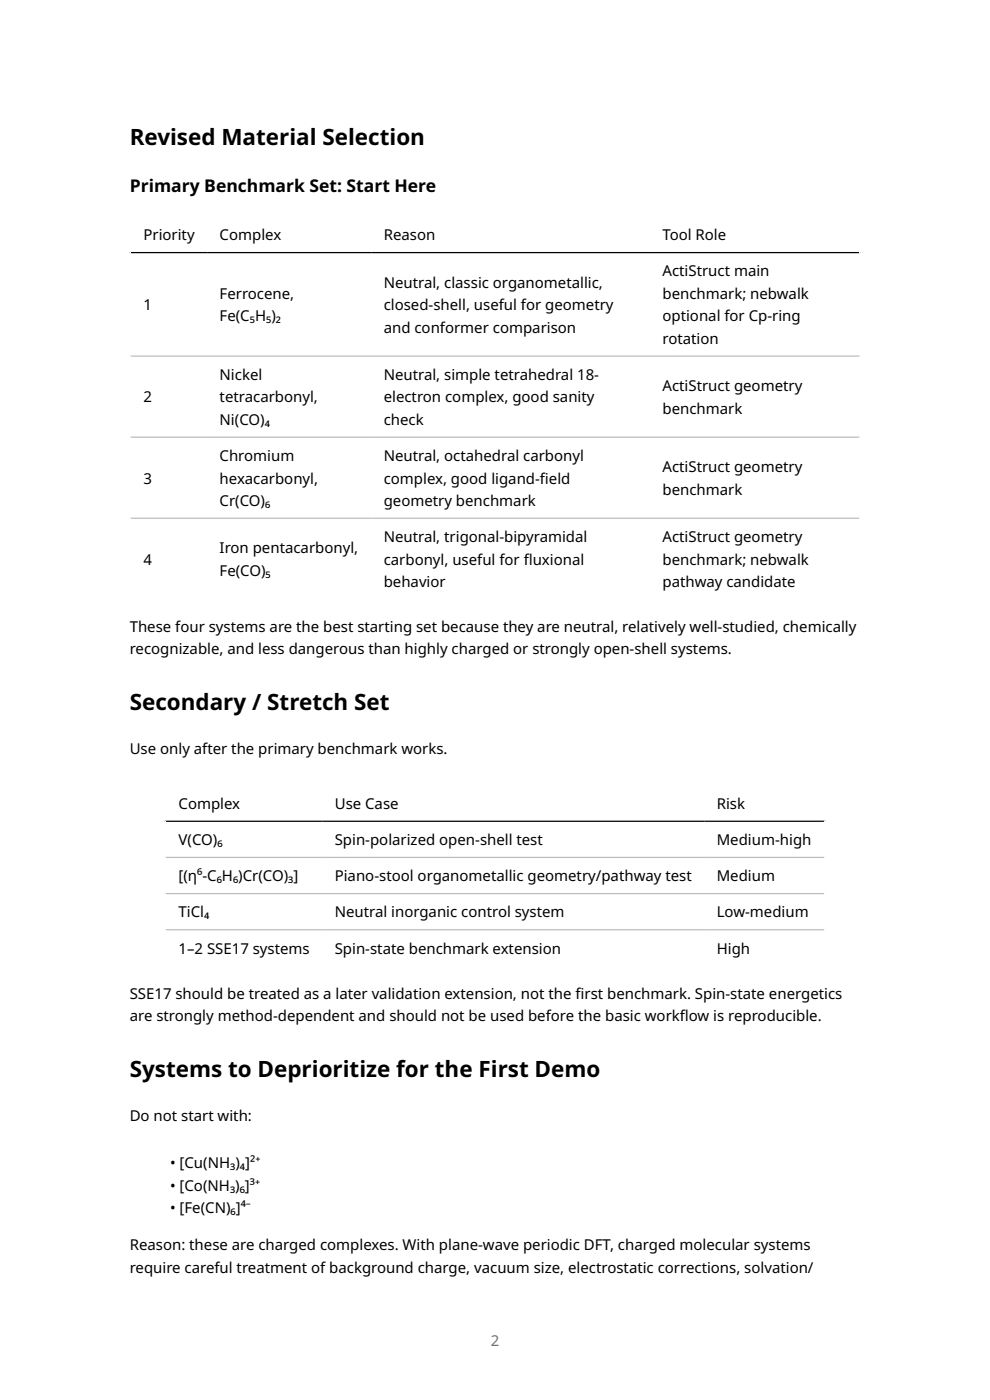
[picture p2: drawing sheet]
<svg xmlns="http://www.w3.org/2000/svg" width="210mm" height="297mm" viewBox="0 0 210 297" stroke-linecap="round" stroke-linejoin="round" font-family="sans-serif">
<defs><g id="words">
<g font-size="4.8">
<text x="27.5" y="30.8">Revised Material Selection</text>
<text x="27.5" y="150.7">Secondary / Stretch Set</text>
<text x="27.5" y="228.5">Systems to Deprioritize for the First Demo</text>
</g>
<text font-size="3.7" x="27.5" y="40.7">Primary Benchmark Set: Start Here</text>
<g font-size="3.2">
<text x="30.4" y="51">Priority</text>
<text x="46.6" y="51">Complex</text>
<text x="81.4" y="51">Reason</text>
<text x="140.5" y="51">Tool Role</text>
<text x="140.5" y="58.7">ActiStruct main</text>
<text x="30.4" y="65.8">1</text>
<text x="46.6" y="63.4">Ferrocene,</text>
<text x="81.4" y="61">Neutral, classic organometallic,</text>
<text x="81.4" y="65.8">closed-shell, useful for geometry</text>
<text x="140.5" y="63.4">benchmark; nebwalk</text>
<text x="46.6" y="68.2">Fe(C₅H₅)₂</text>
<text x="81.4" y="70.6">and conformer comparison</text>
<text x="140.5" y="68.2">optional for Cp-ring</text>
<text x="140.5" y="72.9">rotation</text>
<text x="46.6" y="80.6">Nickel</text>
<text x="81.4" y="80.6">Neutral, simple tetrahedral 18-</text>
<text x="140.5" y="83">ActiStruct geometry</text>
<text x="30.4" y="85.4">2</text>
<text x="46.6" y="85.4">tetracarbonyl,</text>
<text x="81.4" y="85.4">electron complex, good sanity</text>
<text x="140.5" y="87.8">benchmark</text>
<text x="46.6" y="90.1">Ni(CO)₄</text>
<text x="81.4" y="90.1">check</text>
<text x="46.6" y="97.8">Chromium</text>
<text x="81.4" y="97.8">Neutral, octahedral carbonyl</text>
<text x="140.5" y="100.2">ActiStruct geometry</text>
<text x="30.4" y="102.6">3</text>
<text x="46.6" y="102.6">hexacarbonyl,</text>
<text x="46.6" y="107.3">Cr(CO)₆</text>
<text x="81.4" y="102.6">complex, good ligand-f</text>
<text x="81.4" y="107.3">geometry benchmark</text>
<text x="114.5" y="102.6">ield</text>
<text x="140.5" y="105">benchmark</text>
<text x="30.4" y="119.8">4</text>
<text x="46.6" y="117.4">Iron pentacarbonyl,</text>
<text x="81.4" y="115">Neutral, trigonal-bipyramidal</text>
<text x="81.4" y="119.8">carbonyl, useful for f</text>
<text x="111.1" y="119.8">luxional</text>
<text x="140.5" y="115">ActiStruct geometry</text>
<text x="140.5" y="119.8">benchmark; nebwalk</text>
<text x="46.6" y="122.2">Fe(CO)₅</text>
<text x="81.4" y="124.5">behavior</text>
<text x="140.5" y="124.5">pathway candidate</text>
<text x="27.5" y="134.1">These four systems are the best starting set because they are neutral, relatively well-studied, chemically</text>
<text x="27.5" y="138.8">recognizable, and less dangerous than highly charged or strongly open-shell systems.</text>
<text x="27.5" y="160">Use only after the primary benchmark works.</text>
<text x="37.9" y="171.6">Complex</text>
<text x="71" y="171.6">Use Case</text>
<text x="152" y="171.6">Risk</text>
<text x="37.9" y="179.3">V(CO)₆</text>
<text x="71" y="179.3">Spin-polarized open-shell test</text>
<text x="152" y="179.3">Medium-high</text>
<text x="37.9" y="187">[(η⁶-C₆H₆)Cr(CO)₃]</text>
<text x="71" y="187">Piano-stool organometallic geometry/pathway test</text>
<text x="152" y="187">Medium</text>
<text x="37.9" y="194.6">TiCl₄</text>
<text x="71" y="194.6">Neutral inorganic control system</text>
<text x="152" y="194.6">Low-medium</text>
<text x="37.9" y="202.3">1–2 SSE17 systems</text>
<text x="71" y="202.3">Spin-state benchmark extension</text>
<text x="152" y="202.3">High</text>
<text x="27.5" y="211.8">SSE17 should be treated as a later validation extension, not the f</text>
<text x="122.1" y="211.8">irst benchmark. Spin-state energetics</text>
<text x="27.5" y="216.6">are strongly method-dependent and should not be used before the basic workf</text>
<text x="144.2" y="216.6">low is reproducible.</text>
<text x="27.5" y="237.7">Do not start with:</text>
<text x="36.1" y="247.8">• [Cu(NH₃)₄]²⁺</text>
<text x="36.1" y="252.6">• [Co(NH₃)₆]³⁺</text>
<text x="36.1" y="257.3">• [Fe(CN)₆]⁴⁻</text>
<text x="27.5" y="265.3">Reason: these are charged complexes. With plane-wave periodic DFT, charged molecular systems</text>
<text x="27.5" y="270">require careful treatment of background charge, vacuum size, electrostatic corrections, solvation/</text>
</g>
<text font-size="3.2" fill="#6e6e6e" x="104.1" y="285.5">2</text>
</g></defs>
<path d="M27.5 45.9h155M27.6 45.8v81.5M182.4 45.8v81.5M27.5 127.1h155M35 166.5h140M35.1 166.4v38.6M174.9 166.4v38.6M35 204.9h140" fill="none" stroke="#fff" stroke-width=".26"/>
<path d="M27.5 53.6h155M35 174.2h140" fill="none" stroke="#000" stroke-width=".26"/>
<path d="M27.5 75.5h155M27.5 92.7h155M27.5 109.9h155M35 181.9h140M35 189.6h140M35 197.2h140" fill="none" stroke="#bbb" stroke-width=".26"/>
<use href="#words"/>
</svg>
